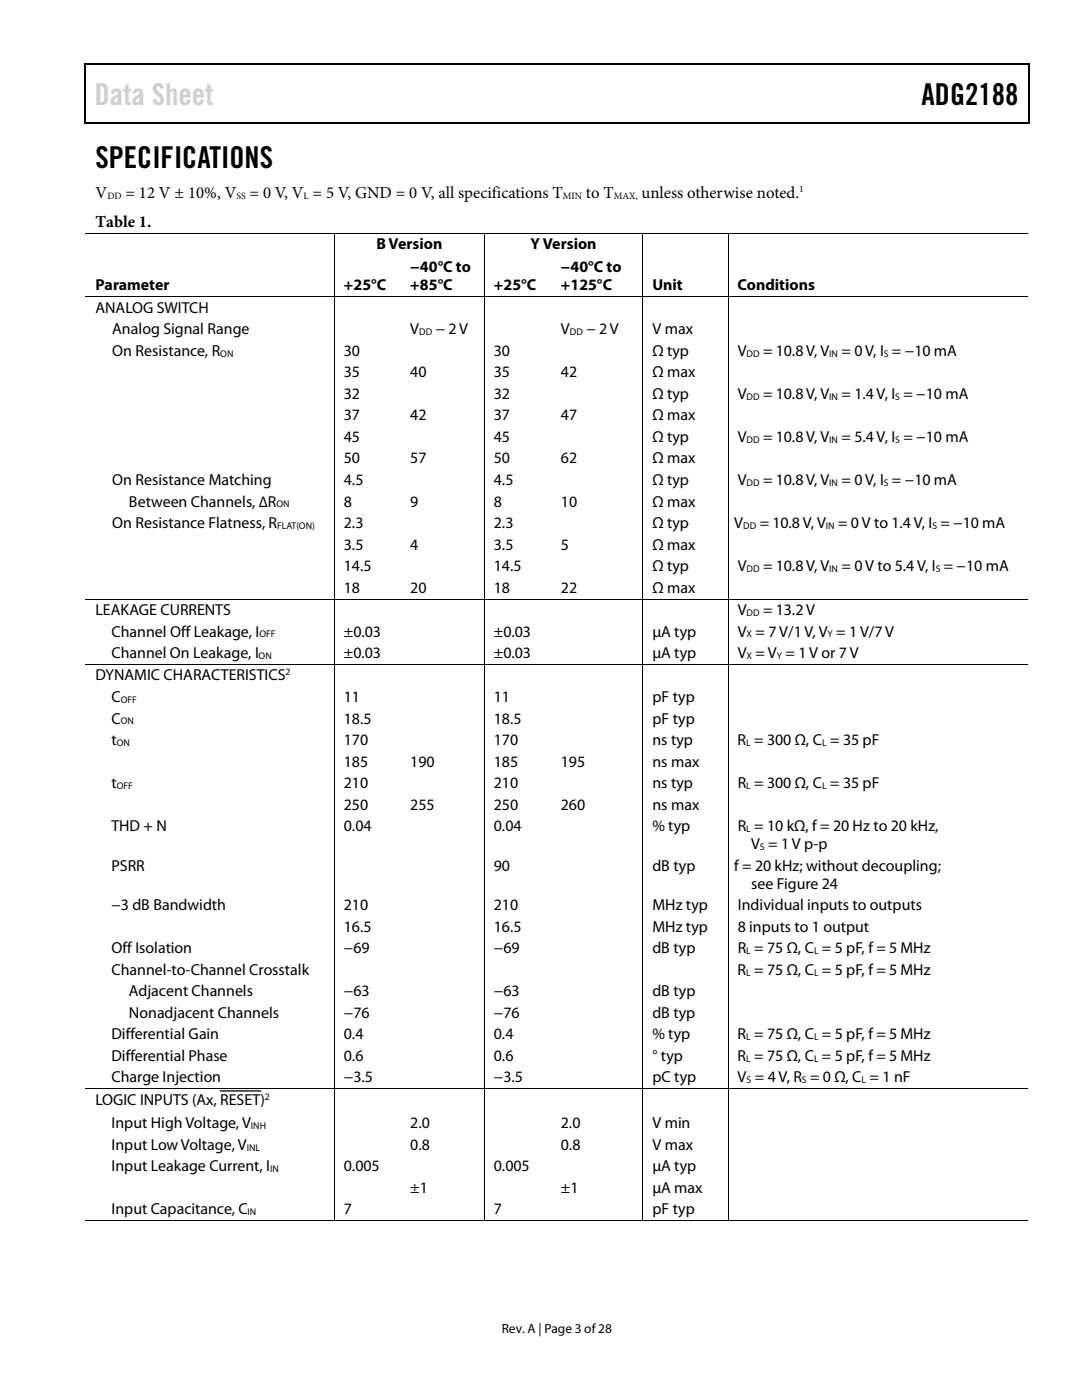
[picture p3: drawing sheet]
<svg xmlns="http://www.w3.org/2000/svg" width="216mm" height="279mm" viewBox="0 0 216 279" stroke-linecap="round" stroke-linejoin="round" font-family="sans-serif">
<defs><g id="words">
<text font-size="6" fill="#cdcdcd" x="18.9" y="20.9">Data Sheet</text>
<g font-size="6">
<text x="183.9" y="20.9">ADG2188</text>
<text x="19" y="33.6">SPECIFICATIONS</text>
</g>
<g font-size="3.3">
<text x="19" y="39.5">V</text>
<text x="25.1" y="39.5">= 12 V ± 10%, V</text>
<text x="49.8" y="39.5">= 0 V, V = 5 V, GND = 0 V, all specifications T</text>
<text x="116.9" y="39.5">to T</text>
<text x="128" y="39.5">unless otherwise noted.</text>
<text x="19" y="45.3">Table 1.</text>
</g>
<g font-size="3.2">
<text x="75.1" y="49.8">B Version</text>
<text x="105.9" y="49.8">Y Version</text>
<text x="19" y="58">Parameter</text>
<text x="68.6" y="58">+25°C</text>
<text x="81.9" y="54.3">−40°C to</text>
<text x="81.9" y="58">+85°C</text>
<text x="98.5" y="58">+25°C</text>
<text x="111.9" y="54.3">−40°C to</text>
<text x="111.9" y="58">+125°C</text>
<text x="130.2" y="58">Unit</text>
<text x="147.2" y="58">Conditions</text>
<text x="19" y="62.4">ANALOG SWITCH</text>
<text x="22.4" y="66.7">Analog Signal Range</text>
<text x="22.4" y="71">On Resistance, R</text>
<text x="68.6" y="71">30</text>
<text x="81.9" y="66.7">V</text>
<text x="87" y="66.7">− 2 V</text>
<text x="98.6" y="71">30</text>
<text x="111.9" y="66.7">V</text>
<text x="117" y="66.7">− 2 V</text>
<text x="130.2" y="66.7">V max</text>
<text x="130.2" y="71">Ω typ</text>
<text x="147.2" y="71">V</text>
<text x="152.3" y="71">= 10.8 V, V</text>
<text x="167.9" y="71">= 0 V, I = −10 mA</text>
<text x="68.6" y="75.3">35</text>
<text x="81.9" y="75.3">40</text>
<text x="98.6" y="75.3">35</text>
<text x="111.9" y="75.3">42</text>
<text x="130.2" y="75.3">Ω max</text>
<text x="68.6" y="79.6">32</text>
<text x="68.6" y="83.9">37</text>
<text x="81.9" y="83.9">42</text>
<text x="98.6" y="79.6">32</text>
<text x="98.6" y="83.9">37</text>
<text x="111.9" y="83.9">47</text>
<text x="130.2" y="79.6">Ω typ</text>
<text x="130.2" y="83.9">Ω max</text>
<text x="147.2" y="79.6">V</text>
<text x="152.3" y="79.6">= 10.8 V, V</text>
<text x="167.9" y="79.6">= 1.4 V, I = −10 mA</text>
<text x="68.6" y="88.2">45</text>
<text x="98.6" y="88.2">45</text>
<text x="130.2" y="88.2">Ω typ</text>
<text x="147.2" y="88.2">V</text>
<text x="152.3" y="88.2">= 10.8 V, V</text>
<text x="167.9" y="88.2">= 5.4 V, I = −10 mA</text>
<text x="68.6" y="92.5">50</text>
<text x="81.9" y="92.5">57</text>
<text x="98.6" y="92.5">50</text>
<text x="111.9" y="92.5">62</text>
<text x="130.2" y="92.5">Ω max</text>
<text x="22.4" y="96.8">On Resistance Matching</text>
<text x="25.7" y="101.1">Between Channels, ∆R</text>
<text x="68.6" y="101.1">8</text>
<text x="68.6" y="96.8">4.5</text>
<text x="81.9" y="101.1">9</text>
<text x="98.6" y="96.8">4.5</text>
<text x="98.6" y="101.1">8</text>
<text x="111.9" y="101.1">10</text>
<text x="130.2" y="96.8">Ω typ</text>
<text x="130.2" y="101.1">Ω max</text>
<text x="147.2" y="96.8">V</text>
<text x="152.3" y="96.8">= 10.8 V, V</text>
<text x="167.9" y="96.8">= 0 V, I = −10 mA</text>
<text x="22.4" y="105.4">On Resistance Flatness, R</text>
<text x="68.6" y="105.4">2.3</text>
<text x="98.6" y="105.4">2.3</text>
<text x="130.2" y="105.4">Ω typ</text>
<text x="146.5" y="105.4">V</text>
<text x="151.6" y="105.4">= 10.8 V, V</text>
<text x="167.2" y="105.4">= 0 V to 1.4 V, I = −10 mA</text>
<text x="68.6" y="109.7">3.5</text>
<text x="81.9" y="109.7">4</text>
<text x="98.6" y="109.7">3.5</text>
<text x="111.9" y="109.7">5</text>
<text x="130.2" y="109.7">Ω max</text>
<text x="68.6" y="114">14.5</text>
<text x="68.6" y="118.3">18</text>
<text x="81.9" y="118.3">20</text>
<text x="98.6" y="114">14.5</text>
<text x="98.6" y="118.3">18</text>
<text x="111.9" y="118.3">22</text>
<text x="130.2" y="114">Ω typ</text>
<text x="130.2" y="118.3">Ω max</text>
<text x="147.2" y="114">V</text>
<text x="152.3" y="114">= 10.8 V, V</text>
<text x="167.9" y="114">= 0 V to 5.4 V, I = −10 mA</text>
<text x="19" y="122.8">LEAKAGE CURRENTS</text>
<text x="147.2" y="122.8">V</text>
<text x="152.3" y="122.8">= 13.2 V</text>
<text x="22.2" y="127">Channel Off Leakage, I</text>
<text x="22.2" y="131.4">Channel On Leakage, I</text>
<text x="68.6" y="127">±0.03</text>
<text x="68.6" y="131.4">±0.03</text>
<text x="98.6" y="127">±0.03</text>
<text x="98.6" y="131.4">±0.03</text>
<text x="130.2" y="131.4">µA typ</text>
<text x="130.2" y="127">µA typ</text>
<text x="147.2" y="131.4">V = V = 1 V or 7 V</text>
<text x="147.2" y="127">V = 7 V/1 V, V = 1 V/7 V</text>
<text x="19" y="135.8">DYNAMIC CHARACTERISTICS</text>
<text x="22.2" y="140.1">C</text>
<text x="68.6" y="140.1">11</text>
<text x="98.6" y="140.1">11</text>
<text x="130.2" y="140.1">pF typ</text>
<text x="22.2" y="144.4">C</text>
<text x="22.2" y="148.7">t</text>
<text x="68.6" y="148.7">170</text>
<text x="68.6" y="144.4">18.5</text>
<text x="98.5" y="148.7">170</text>
<text x="98.6" y="144.4">18.5</text>
<text x="130.2" y="148.7">ns typ</text>
<text x="130.2" y="144.4">pF typ</text>
<text x="147.2" y="148.7">R = 300 Ω, C = 35 pF</text>
<text x="68.6" y="153">185</text>
<text x="81.9" y="153">190</text>
<text x="98.5" y="153">185</text>
<text x="111.9" y="153">195</text>
<text x="130.2" y="153">ns max</text>
<text x="22.2" y="157.3">t</text>
<text x="68.6" y="161.6">250</text>
<text x="68.6" y="157.3">210</text>
<text x="81.9" y="161.6">255</text>
<text x="98.5" y="161.6">250</text>
<text x="98.6" y="157.3">210</text>
<text x="111.9" y="161.6">260</text>
<text x="130.2" y="161.6">ns max</text>
<text x="130.2" y="157.3">ns typ</text>
<text x="147.2" y="157.3">R = 300 Ω, C = 35 pF</text>
<text x="22.2" y="165.9">THD + N</text>
<text x="68.6" y="165.9">0.04</text>
<text x="98.6" y="165.9">0.04</text>
<text x="130.2" y="165.9">% typ</text>
<text x="147.2" y="165.9">R = 10 kΩ, f = 20 Hz to 20 kHz,</text>
<text x="22.2" y="173.8">PSRR</text>
<text x="98.6" y="173.8">90</text>
<text x="130.2" y="173.8">dB typ</text>
<text x="146.5" y="173.8">f = 20 kHz; without decoupling;</text>
<text x="149.9" y="169.5">V = 1 V p-p</text>
<text x="149.9" y="177.4">see Figure 24</text>
<text x="22.2" y="181.7">−3 dB Bandwidth</text>
<text x="68.6" y="186">16.5</text>
<text x="68.6" y="181.7">210</text>
<text x="98.6" y="181.7">210</text>
<text x="98.6" y="186">16.5</text>
<text x="130.2" y="181.7">MHz typ</text>
<text x="130.2" y="186">MHz typ</text>
<text x="147.2" y="181.7">Individual inputs to outputs</text>
<text x="147.2" y="186">8 inputs to 1 output</text>
<text x="22.2" y="190.2">Off Isolation</text>
<text x="68.6" y="190.2">−69</text>
<text x="98.6" y="190.2">−69</text>
<text x="130.2" y="190.2">dB typ</text>
<text x="147.2" y="190.2">R = 75 Ω, C = 5 pF, f = 5 MHz</text>
<text x="22.2" y="194.6">Channel-to-Channel Crosstalk</text>
<text x="147.2" y="194.6">R = 75 Ω, C = 5 pF, f = 5 MHz</text>
<text x="25.7" y="198.8">Adjacent Channels</text>
<text x="25.7" y="203.2">Nonadjacent Channels</text>
<text x="68.6" y="203.2">−76</text>
<text x="68.6" y="198.8">−63</text>
<text x="98.6" y="203.2">−76</text>
<text x="98.6" y="198.8">−63</text>
<text x="130.2" y="203.2">dB typ</text>
<text x="130.2" y="198.8">dB typ</text>
<text x="22.2" y="207.4">Differential Gain</text>
<text x="68.6" y="207.4">0.4</text>
<text x="98.5" y="207.4">0.4</text>
<text x="130.2" y="207.4">% typ</text>
<text x="147.2" y="207.4">R = 75 Ω, C = 5 pF, f = 5 MHz</text>
<text x="22.2" y="211.8">Differential Phase</text>
<text x="68.6" y="211.8">0.6</text>
<text x="98.5" y="211.8">0.6</text>
<text x="130.2" y="211.8">° typ</text>
<text x="147.2" y="211.8">R = 75 Ω, C = 5 pF, f = 5 MHz</text>
<text x="19" y="220.5">LOGIC INPUTS (Ax, RESET)</text>
<text x="22.2" y="216">Charge Injection</text>
<text x="68.6" y="216">−3.5</text>
<text x="98.5" y="216">−3.5</text>
<text x="130.2" y="216">pC typ</text>
<text x="147.2" y="216">V = 4 V, R = 0 Ω, C = 1 nF</text>
<text x="22.2" y="225.2">Input High Voltage, V</text>
<text x="81.9" y="225.2">2.0</text>
<text x="111.9" y="225.2">2.0</text>
<text x="130.2" y="225.2">V min</text>
<text x="22.2" y="229.4">Input Low Voltage, V</text>
<text x="22.2" y="233.8">Input Leakage Current, I</text>
<text x="68.6" y="233.8">0.005</text>
<text x="81.9" y="229.4">0.8</text>
<text x="98.6" y="233.8">0.005</text>
<text x="111.9" y="229.4">0.8</text>
<text x="130.2" y="229.4">V max</text>
<text x="130.2" y="233.8">µA typ</text>
<text x="81.9" y="238">±1</text>
<text x="111.9" y="238">±1</text>
<text x="130.2" y="238">µA max</text>
<text x="22.2" y="242.4">Input Capacitance, C</text>
<text x="68.6" y="242.4">7</text>
<text x="98.6" y="242.4">7</text>
<text x="130.2" y="242.4">pF typ</text>
</g>
<text font-size="2.7" x="100.1" y="266">Rev. A | Page 3 of28</text>
<g font-size="1.9">
<text x="21.4" y="39.7">DD</text>
<text x="47.2" y="39.7">SS</text>
<text x="60.6" y="39.7">L</text>
<text x="112.3" y="39.7">MIN</text>
<text x="122.5" y="39.7">MAX,</text>
<text x="159.5" y="38.3">1</text>
<text x="43.9" y="71.2">ON</text>
<text x="83.7" y="66.9">DD</text>
<text x="113.7" y="66.9">DD</text>
<text x="149" y="71.2">DD</text>
<text x="165.5" y="71.2">IN</text>
<text x="176.4" y="71.2">S</text>
<text x="149" y="79.8">DD</text>
<text x="165.5" y="79.8">IN</text>
<text x="178.6" y="79.8">S</text>
<text x="149" y="88.4">DD</text>
<text x="165.5" y="88.4">IN</text>
<text x="178.6" y="88.4">S</text>
<text x="55.2" y="101.3">ON</text>
<text x="149" y="97">DD</text>
<text x="165.5" y="97">IN</text>
<text x="176.4" y="97">S</text>
<text x="55.3" y="105.6">FLAT(ON)</text>
<text x="148.3" y="105.6">DD</text>
<text x="164.8" y="105.6">IN</text>
<text x="186.1" y="105.6">S</text>
<text x="149" y="114.2">DD</text>
<text x="165.5" y="114.2">IN</text>
<text x="186.7" y="114.2">S</text>
<text x="149" y="122.9">DD</text>
<text x="51.6" y="131.5">ON</text>
<text x="51.8" y="127.2">OFF</text>
<text x="149" y="127.2">X</text>
<text x="149" y="131.5">X</text>
<text x="155" y="131.5">Y</text>
<text x="165.1" y="127.2">Y</text>
<text x="56.9" y="134.7">2</text>
<text x="24.1" y="140.3">OFF</text>
<text x="23.3" y="148.9">ON</text>
<text x="24.1" y="144.6">ON</text>
<text x="148.9" y="148.9">L</text>
<text x="164" y="148.9">L</text>
<text x="23.3" y="157.5">OFF</text>
<text x="148.9" y="157.5">L</text>
<text x="164" y="157.5">L</text>
<text x="148.9" y="166.1">L</text>
<text x="151.6" y="169.7">S</text>
<text x="148.9" y="190.4">L</text>
<text x="162.4" y="190.4">L</text>
<text x="148.9" y="194.7">L</text>
<text x="162.4" y="194.7">L</text>
<text x="148.9" y="207.6">L</text>
<text x="162.4" y="207.6">L</text>
<text x="148.9" y="211.9">L</text>
<text x="162.4" y="211.9">L</text>
<text x="52.9" y="219.5">2</text>
<text x="149" y="216.2">S</text>
<text x="160" y="216.2">S</text>
<text x="171.9" y="216.2">L</text>
<text x="50.1" y="225.3">INH</text>
<text x="49.2" y="229.6">INL</text>
<text x="53.9" y="233.9">IN</text>
<text x="49.4" y="242.5">IN</text>
</g>
</g></defs>
<g fill="#000">
<path d="M16.9 12.7h.2v1h-.2zM16.9 12.7h.2v.3h-.2zM82.5 12.7h.3v.3h-.3zM205.1 12.7h.3v1h-.3zM205.1 12.7h.3v.3h-.3zM16.9 24.4h.2v.2h-.2zM82.3 24.4h.2v.2h-.2zM205.1 24.4h.3v.2h-.3zM66.6 46.4h.2v.2h-.2zM66.6 51h.2v.1h-.2zM66.6 59.1h.2v.2h-.2zM80 59.1h.1v.2h-.1z"/>
<path d="M96.6 46.4h.1v.2h-.1zM96.6 51h.1v.1h-.1zM96.6 59.1h.1v.2h-.1zM110 59.1h.2v.2h-.2zM128.2 46.4h.2v.2h-.2zM128.2 51h.2v.1h-.2zM128.2 59.1h.2v.2h-.2zM145.2 46.4h.2v.2h-.2zM145.2 51h.2v.1h-.2zM145.2 59.1h.2v.2h-.2zM66.6 119.5h.2v.1h-.2zM80 119.5h.1v.1h-.1z"/>
<path d="M96.6 119.5h.1v.1h-.1zM110 119.5h.2v.1h-.2zM128.2 119.5h.2v.1h-.2zM145.2 119.5h.2v.1h-.2zM66.6 132.5h.2v.2h-.2zM80 132.5h.1v.2h-.1zM96.6 132.5h.1v.2h-.1zM110 132.5h.2v.2h-.2zM128.2 132.5h.2v.2h-.2zM145.2 132.5h.2v.2h-.2zM66.6 217.2h.2v.2h-.2zM80 217.2h.1v.2h-.1z"/>
<path d="M96.6 217.2h.1v.2h-.1zM110 217.2h.2v.2h-.2zM128.2 217.2h.2v.2h-.2zM145.2 217.2h.2v.2h-.2zM66.6 243.5h.2v.2h-.2zM66.8 243.5h.2v.2h-.2zM80 243.5h.1v.2h-.1zM96.6 243.5h.1v.2h-.1zM96.7 243.5h.2v.2h-.2zM110 243.5h.2v.2h-.2zM128.2 243.5h.2v.2h-.2zM128.4 243.5h.1v.2h-.1z"/>
<path d="M145.2 243.5h.2v.2h-.2zM145.4 243.5h.1v.2h-.1z"/>
</g>
<path d="M17 13.7v10.7M17.1 12.8h65.4M82.8 12.8h122.3M205.2 13.7v10.7M17.1 24.5h188M44 217.7h8" fill="none" stroke="#000" stroke-width=".25"/>
<g fill="none" stroke="#000" stroke-width=".2">
<path d="M17.1 46.5h49.5M17.1 59.2h49.5M66.7 46.6v4.4M66.7 51.1v8M66.7 59.3v60.2M66.8 46.5h29.8M66.8 59.2h13.2M80.1 59.2h16.5M96.6 46.6v4.4M96.6 51.1v8M96.6 59.3v60.2M96.7 46.5h31.5"/>
<path d="M96.7 59.2h13.3M110.2 59.2h18M128.3 46.6v4.4M128.3 51.1v8M128.3 59.3v60.2M128.4 46.5h16.8M128.4 59.2h16.8M145.3 46.6v4.4M145.3 51.1v8M145.3 59.3v60.2M145.4 46.5h59.7M145.4 59.2h59.7"/>
<path d="M17.1 119.5h49.5M66.7 119.6v12.9M66.8 119.5h13.2M80.1 119.5h16.5M96.6 119.6v12.9M96.7 119.5h13.3M110.2 119.5h18M128.3 119.6v12.9M128.4 119.5h16.8M145.3 119.6v12.9M145.4 119.5h59.7M17.1 132.6h49.5"/>
<path d="M66.7 132.7v84.5M66.8 132.6h13.2M80.1 132.6h16.5M96.6 132.7v84.5M96.7 132.6h13.3M110.2 132.6h18M128.3 132.7v84.5M128.4 132.6h16.8M145.3 132.7v84.5M145.4 132.6h59.7M17.1 217.3h49.5M66.7 217.4v26.1"/>
<path d="M66.8 217.3h13.2M80.1 217.3h16.5M96.6 217.4v26.1M96.7 217.3h13.3M110.2 217.3h18M128.3 217.4v26.1M128.4 217.3h16.8M145.3 217.4v26.1M145.4 217.3h59.7M17.1 243.6h49.5M67 243.6h13M80.1 243.6h16.5"/>
<path d="M96.9 243.6h13.1M110.2 243.6h18M128.5 243.6h16.7M145.5 243.6h59.6"/>
</g>
<use href="#words"/>
</svg>
